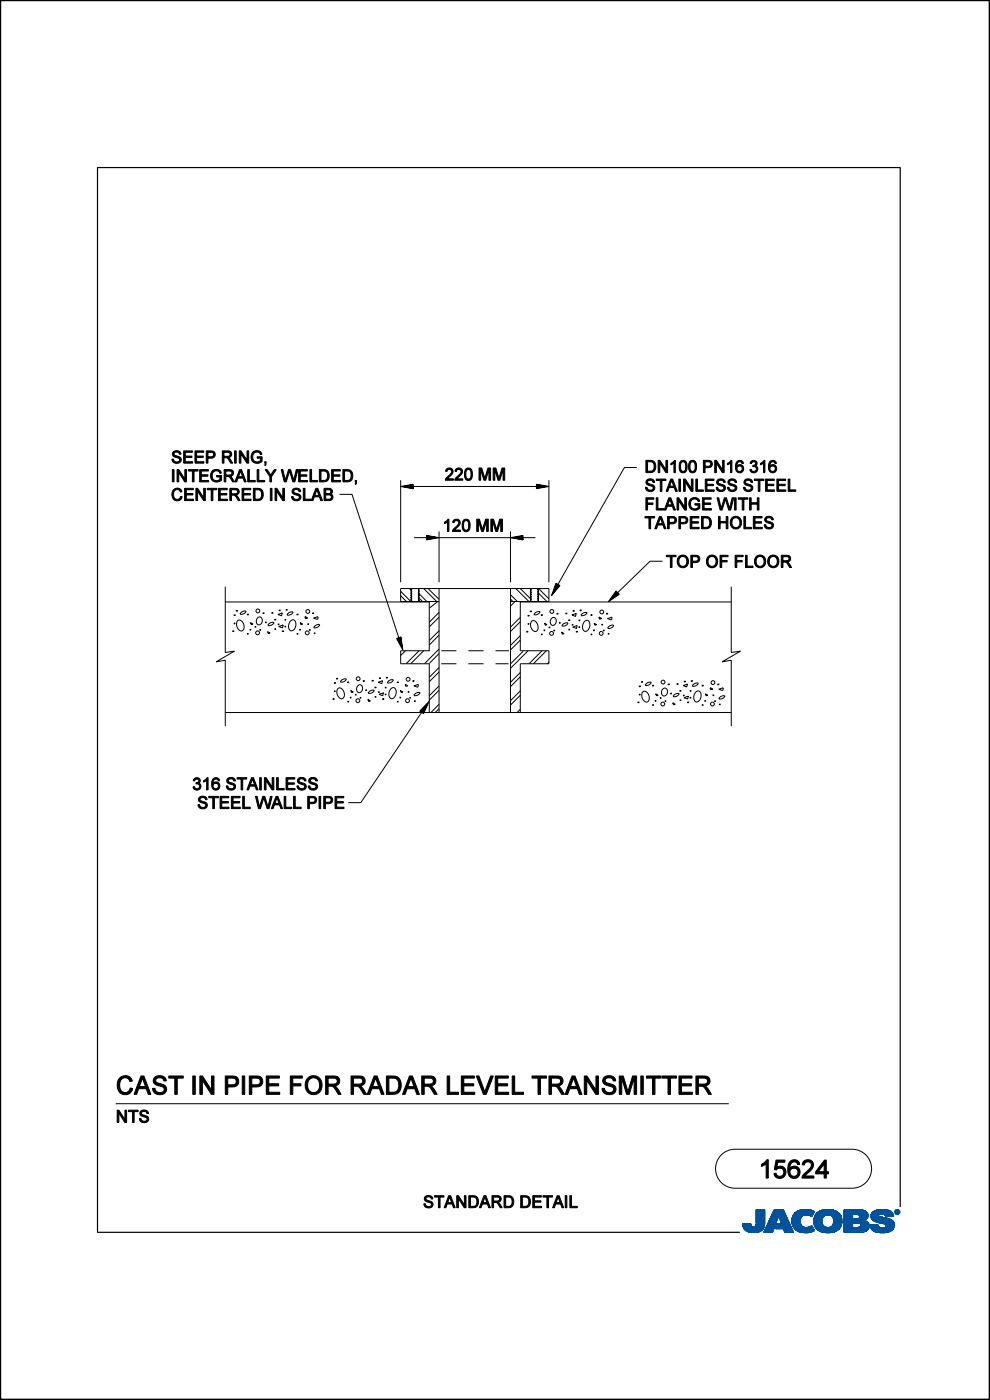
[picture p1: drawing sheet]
<svg xmlns="http://www.w3.org/2000/svg" width="210mm" height="297mm" viewBox="0 0 210 297" stroke-linecap="round" stroke-linejoin="round" font-family="sans-serif">
<path d="M191 256.1v-220.6h-170.3v225.9h136.2M.1 296.6v.3h209.7v-296.8h-209.7v296.8" fill="none" stroke="#000" stroke-width=".25"/>
<g fill="#000" stroke="#000" stroke-width=".21">
<path d="M36.8 95.8a1.01 1.01 0 0 1 1.6 .6h-.3a.54 .54 0 0 0-.7-.6 .54 .54 0 0 0-.4 .7l1 .4a.81 .81 0 0 1 .3 1.1 .81 .81 0 0 1-1.1 .3l-.6-.4-.1-.5h.3a.62 .62 0 0 0 .7 .6 .62 .62 0 0 0 .6-.7l-1-.3a.66 .66 0 0 1-.5-.5 .66 .66 0 0 1 .2-.7z" fill-rule="evenodd"/>
<path d="M39 95.7h1.8v.3h-1.5v.8h1.4v.3h-1.4v.9h1.6v.3h-1.9z" fill-rule="evenodd"/>
<path d="M41.4 95.7h1.8v.3h-1.5v.8h1.4v.3h-1.4v.9h1.6v.3h-1.9z" fill-rule="evenodd"/>
<path d="M43.8 95.7h.9a.79 .79 0 0 1 1 .7 .79 .79 0 0 1-1 .8h-.6v1.1h-.3zM44.1 96v.9h.6a.49 .49 0 0 0 .6-.3 .49 .49 0 0 0-.3-.6z" fill-rule="evenodd"/>
<path d="M47.2 95.7a2.46 2.46 0 0 1 1.7 .1l.2 .4a.7 .7 0 0 1-.6 .9l.8 1.2h-.4l-.5-1-.5-.2h-.4v1.2h-.3zM47.5 96v.8h.7a.44 .44 0 0 0 .6-.4 .44 .44 0 0 0-.5-.4z" fill-rule="evenodd"/>
<path d="M49.8 95.7h.3v2.6h-.3z" fill-rule="evenodd"/>
<path d="M50.8 95.7h.3l1.3 1.9v-1.9h.4v2.6h-.4l-1.3-2v2h-.3z" fill-rule="evenodd"/>
<path d="M53.6 96a1.16 1.16 0 0 1 2 .4l-.4 .1a.9 .9 0 0 0-1.2-.5 .9 .9 0 0 0-.4 1.3 .95 .95 0 0 0 1.6 .4v-.5h-.7v-.3h1.1v1a1.39 1.39 0 0 1-2 .1 1.39 1.39 0 0 1 0-2z" fill-rule="evenodd"/>
<path d="M56.1 98h.3l-.2 .8-.1-.1 .2-.4h-.2z" fill-rule="evenodd"/>
<path d="M144.4 97.8a.93 .93 0 0 1 1.1 .1 .93 .93 0 0 1 .3 1.1 .93 .93 0 0 1-.3 1.1 .93 .93 0 0 1-1.1 .1 2 2 0 0 1 0-2.4zM144.5 98.1a1.84 1.84 0 0 0 .2 1.9 .68 .68 0 0 0 .7-.3 .68 .68 0 0 0 .1-.7 .69 .69 0 0 0-.1-.7 .69 .69 0 0 0-.7-.3z" fill-rule="evenodd"/>
<path d="M146.4 97.8a.94 .94 0 0 1 1.1 .1 .94 .94 0 0 1 .3 1.1 .93 .93 0 0 1-.3 1.1 .93 .93 0 0 1-1.1 .1 2 2 0 0 1 0-2.4zM146.5 98.1a1.84 1.84 0 0 0 .2 1.9 .68 .68 0 0 0 .7-.3 .68 .68 0 0 0 .1-.7 .69 .69 0 0 0-.1-.7 .69 .69 0 0 0-.7-.3z" fill-rule="evenodd"/>
<path d="M156.3 98a.8 .8 0 0 1 .8-.3 .8 .8 0 0 1 .6 .6l-.3 .1a.55 .55 0 0 0-.6-.4 .55 .55 0 0 0-.5 .6v.3a.85 .85 0 0 1 1.3 .1 .85 .85 0 0 1-.4 1.3 .85 .85 0 0 1-1.1-.7l-.1-.9zM156.3 99.4a.6 .6 0 0 0 1.2 0 .6 .6 0 0 0-1.2 0z" fill-rule="evenodd"/>
<path d="M159.4 97.8a.67 .67 0 0 1 1 0 .67 .67 0 0 1-.2 1 .81 .81 0 0 1 .1 1.4 .81 .81 0 0 1-1.2-.6h.3a.54 .54 0 0 0 .6 .4 .54 .54 0 0 0 .4-.7 .54 .54 0 0 0-.7-.3v-.3a.43 .43 0 0 0 .6-.2 .43 .43 0 0 0-.3-.6 .43 .43 0 0 0-.5 .3l-.1 .2-.3-.1z" fill-rule="evenodd"/>
<path d="M163.3 98a.81 .81 0 0 1 .8-.3 .81 .81 0 0 1 .6 .6l-.3 .1a.55 .55 0 0 0-.6-.4 .55 .55 0 0 0-.5 .6v.3a.85 .85 0 0 1 1.3 .1 .85 .85 0 0 1-.4 1.3 .85 .85 0 0 1-1.1-.7l-.1-.9zM163.3 99.4a.6 .6 0 0 0 1.2 0 .6 .6 0 0 0-1.2 0z" fill-rule="evenodd"/>
<path d="M36.6 99.6h.3v2.6h-.3z" fill-rule="evenodd"/>
<path d="M37.6 99.6h.3l1.3 2v-2h.4v2.6h-.4l-1.3-2v2h-.3z" fill-rule="evenodd"/>
<path d="M36.8 103.9a1.05 1.05 0 0 1 1.8 .4l-.3 .1a.76 .76 0 0 0-1-.5 .76 .76 0 0 0-.5 1 .78 .78 0 0 0 .5 1 .78 .78 0 0 0 1-.6l.4 .1a1.13 1.13 0 0 1-1.4 .8 1.13 1.13 0 0 1-.8-1.3z" fill-rule="evenodd"/>
<path d="M39.2 103.6h1.8v.3h-1.5v.8h1.4v.3h-1.4v.9h1.6v.3h-1.9z" fill-rule="evenodd"/>
<path d="M40 99.6h2v.3h-.8v2.3h-.4v-2.3h-.8z" fill-rule="evenodd"/>
<path d="M41.6 103.6h.3l1.3 2v-2h.4v2.6h-.4l-1.3-2v2h-.3z" fill-rule="evenodd"/>
<path d="M42.4 99.6h1.8v.3h-1.5v.8h1.4v.3h-1.4v.9h1.6v.3h-1.9z" fill-rule="evenodd"/>
<path d="M44 103.6h2v.3h-.8v2.3h-.4v-2.3h-.8z" fill-rule="evenodd"/>
<path d="M45 99.9a1.16 1.16 0 0 1 2 .4l-.4 .1a.9 .9 0 0 0-1.2-.4 .9 .9 0 0 0-.4 1.2 .95 .95 0 0 0 1.7 .5v-.5h-.7v-.3h1v1a1.39 1.39 0 0 1-2 0 1.39 1.39 0 0 1 0-2z" fill-rule="evenodd"/>
<path d="M46.4 103.6h1.8v.3h-1.5v.8h1.4v.3h-1.4v.9h1.5v.3h-1.8z" fill-rule="evenodd"/>
<path d="M47.6 99.6a2.46 2.46 0 0 1 1.7 .2l.2 .3a.7 .7 0 0 1-.6 .9l.8 1.2h-.4l-.5-.9-.5-.2h-.4v1.1h-.3zM47.9 99.9v.9h.7a.44 .44 0 0 0 .6-.4 .44 .44 0 0 0-.5-.5z" fill-rule="evenodd"/>
<path d="M48.8 103.6a2.46 2.46 0 0 1 1.7 .2l.2 .3a.7 .7 0 0 1-.6 .9l.8 1.2h-.4l-.5-.9-.5-.3h-.4v1.2h-.3zM49.1 103.9v.8h.7a.44 .44 0 0 0 .6-.3 .44 .44 0 0 0-.5-.5z" fill-rule="evenodd"/>
<path d="M50.8 99.6h.4l1 2.6h-.4l-.2-.8h-1.1l-.3 .8h-.4zM51 99.9l-.4 1.2h.9z" fill-rule="evenodd"/>
<path d="M51.3 103.6h1.9v.3h-1.5v.8h1.4v.3h-1.4v.9h1.5v.3h-1.9z" fill-rule="evenodd"/>
<path d="M52.5 99.6h.4v2.3h1.2v.3h-1.6z" fill-rule="evenodd"/>
<path d="M53.7 103.6a1.74 1.74 0 0 1 1.9 .4 1.33 1.33 0 0 1 .2 1.4 1.33 1.33 0 0 1-1.1 .8h-1zM54.1 103.9v2a1.06 1.06 0 0 0 1.4-1 1.06 1.06 0 0 0-1.4-1z" fill-rule="evenodd"/>
<path d="M54.5 99.6h.4v2.3h1.2v.3h-1.6z" fill-rule="evenodd"/>
<path d="M56.2 99.6h.5l.7 1.2 .8-1.2h.4l-1 1.5v1.1h-.4v-1.1z" fill-rule="evenodd"/>
<path d="M57.3 103.6h.4v2.6h-.4z" fill-rule="evenodd"/>
<path d="M58.3 103.6h.4l1.3 2v-2h.3v2.6h-.3l-1.3-2v2h-.4z" fill-rule="evenodd"/>
<path d="M59.6 99.6h.4l.5 2.3 .7-2.3h.4l.7 2.3 .5-2.3h.4l-.7 2.6h-.4l-.7-2.3-.7 2.3h-.4z" fill-rule="evenodd"/>
<path d="M62.2 103.7a1.01 1.01 0 0 1 1.6 .6h-.4a.54 .54 0 0 0-.6-.5 .54 .54 0 0 0-.4 .7l1 .3a.81 .81 0 0 1 .3 1.1 .81 .81 0 0 1-1.1 .3l-.6-.4-.2-.5h.4a.62 .62 0 0 0 .6 .7 .62 .62 0 0 0 .6-.7l-.9-.4a.66 .66 0 0 1-.5-.5 .66 .66 0 0 1 .2-.7z" fill-rule="evenodd"/>
<path d="M63.3 99.6h1.9v.3h-1.5v.8h1.4v.3h-1.4v.9h1.5v.3h-1.9z" fill-rule="evenodd"/>
<path d="M64.3 103.6h.4v2.3h1.2v.3h-1.6z" fill-rule="evenodd"/>
<path d="M65.7 99.6h.4v2.3h1.2v.3h-1.6z" fill-rule="evenodd"/>
<path d="M67 103.6h.4l1 2.6h-.4l-.2-.8h-1.1l-.3 .8h-.4zM67.2 103.9l-.4 1.2h.8z" fill-rule="evenodd"/>
<path d="M67.7 99.6a1.74 1.74 0 0 1 1.9 .4 1.33 1.33 0 0 1 .2 1.4 1.33 1.33 0 0 1-1.1 .8h-1zM68.1 99.9v2a1.06 1.06 0 0 0 1.4-1 1.06 1.06 0 0 0-1.4-1z" fill-rule="evenodd"/>
<path d="M68.7 103.6h1a.65 .65 0 0 1 .8 .4 .65 .65 0 0 1-.3 .8 .74 .74 0 0 1 .4 .9 .74 .74 0 0 1-.9 .5h-1zM69.1 103.9v.8h.8a.42 .42 0 0 0 .2-.6 .42 .42 0 0 0-.5-.2zM69.1 105v.9h.6a.47 .47 0 0 0 .6-.5 .47 .47 0 0 0-.6-.4z" fill-rule="evenodd"/>
<path d="M70.3 99.6h1.9v.3h-1.5v.8h1.4v.3h-1.4v.9h1.5v.3h-1.9z" fill-rule="evenodd"/>
<path d="M72.7 99.6a1.74 1.74 0 0 1 1.9 .4 1.33 1.33 0 0 1 .2 1.4 1.33 1.33 0 0 1-1.1 .8h-1zM73.1 99.9v2a1.06 1.06 0 0 0 1.4-1 1.06 1.06 0 0 0-1.4-1z" fill-rule="evenodd"/>
<path d="M75.3 101.9h.3l-.2 .9-.1-.2 .2-.4h-.2z" fill-rule="evenodd"/>
<path d="M94.3 110.8l.7-.7h.2v2.6h-.3v-2l-.6 .4z" fill-rule="evenodd"/>
<path d="M94.8 99.5a.84 .84 0 0 1 1.2 .1 .84 .84 0 0 1-.3 1.2l-.8 .8h1.3v.3h-1.7l.2-.6 1-.9a.5 .5 0 0 0-.2-.8 .5 .5 0 0 0-.7 .4h-.3z" fill-rule="evenodd"/>
<path d="M96.3 110.3a.84 .84 0 0 1 1.2 .2 .84 .84 0 0 1-.3 1.2l-.8 .7h1.3v.3h-1.7l.2-.5 1-.9a.5 .5 0 0 0-.2-.8 .5 .5 0 0 0-.7 .4l-.3-.1z" fill-rule="evenodd"/>
<path d="M98.4 110.3a.93 .93 0 0 1 1.1 .1 .93 .93 0 0 1 .2 1.1 .93 .93 0 0 1-.2 1 .93 .93 0 0 1-1.1 .2 2 2 0 0 1 0-2.4zM98.5 110.6a1.84 1.84 0 0 0 .2 1.8 .68 .68 0 0 0 .7-.2 .68 .68 0 0 0 0-.7 .68 .68 0 0 0 0-.8 .68 .68 0 0 0-.7-.2z" fill-rule="evenodd"/>
<path d="M96.8 99.5a.84 .84 0 0 1 1.2 .1 .84 .84 0 0 1-.3 1.2l-.8 .8h1.3v.3h-1.7l.2-.6 1-.9a.5 .5 0 0 0-.2-.8 .5 .5 0 0 0-.7 .4h-.3z" fill-rule="evenodd"/>
<path d="M98.9 99.4a.93 .93 0 0 1 1.1 .1 .93 .93 0 0 1 .2 1.1 .93 .93 0 0 1-.2 1.1 .93 .93 0 0 1-1.1 .1 2 2 0 0 1 0-2.4zM99 99.8a1.84 1.84 0 0 0 .1 1.8 .68 .68 0 0 0 .7-.3 .68 .68 0 0 0 .1-.7 .69 .69 0 0 0-.1-.7 .69 .69 0 0 0-.7-.3z" fill-rule="evenodd"/>
<path d="M101.1 110.1h.6l.6 2.2 .7-2.2h.6v2.6h-.4v-2.3l-.7 2.3h-.3l-.7-2.3v2.3h-.4z" fill-rule="evenodd"/>
<path d="M101.6 99.3h.6l.6 2.2 .7-2.2h.6v2.6h-.4v-2.3l-.7 2.3h-.4l-.6-2.3v2.3h-.4z" fill-rule="evenodd"/>
<path d="M104.1 110.1h.6l.6 2.2 .7-2.2h.6v2.6h-.4v-2.3l-.7 2.3h-.3l-.7-2.3v2.3h-.4z" fill-rule="evenodd"/>
<path d="M104.6 99.3h.6l.6 2.2 .7-2.2h.6v2.6h-.4v-2.3l-.7 2.3h-.4l-.6-2.3v2.3h-.4z" fill-rule="evenodd"/>
<path d="M137.3 101.8a1.01 1.01 0 0 1 1.6 .5h-.4a.54 .54 0 0 0-.6-.5 .54 .54 0 0 0-.4 .7l1 .4a.81 .81 0 0 1 .3 1.1 .81 .81 0 0 1-1.1 .3l-.7-.4-.1-.5h.4a.62 .62 0 0 0 .6 .6 .62 .62 0 0 0 .6-.7l-.9-.3a.66 .66 0 0 1-.6-.5 .66 .66 0 0 1 .3-.7z" fill-rule="evenodd"/>
<path d="M137 97.7a1.74 1.74 0 0 1 1.9 .4 1.33 1.33 0 0 1 .2 1.4 1.33 1.33 0 0 1-1.2 .8h-.9zM137.4 98v2a1.06 1.06 0 0 0 1.4-1 1.06 1.06 0 0 0-1.4-1z" fill-rule="evenodd"/>
<path d="M137 105.6h1.7v.3h-1.3v.8h1.1v.3h-1.1v1.2h-.4z" fill-rule="evenodd"/>
<path d="M136.8 109.6h2.1v.3h-.9v2.3h-.3v-2.3h-.9z" fill-rule="evenodd"/>
<path d="M139.9 109.6h.4l1 2.6h-.4l-.3-.8h-1.1l-.2 .8h-.4zM140.1 109.9l-.4 1.2h.8z" fill-rule="evenodd"/>
<path d="M139.2 105.6h.4v2.3h1.2v.3h-1.6z" fill-rule="evenodd"/>
<path d="M139.6 97.7h.4l1.3 1.9v-1.9h.3v2.6h-.4l-1.2-2v2h-.4z" fill-rule="evenodd"/>
<path d="M139.2 101.6h2.1v.3h-.9v2.3h-.3v-2.3h-.9z" fill-rule="evenodd"/>
<path d="M141.9 105.6h.4l1 2.6h-.4l-.3-.8h-1.1l-.2 .8h-.4zM142.1 105.9l-.4 1.2h.8z" fill-rule="evenodd"/>
<path d="M142.3 101.6h.4l1 2.6h-.4l-.3-.8h-1.1l-.2 .8h-.4zM142.5 101.9l-.4 1.2h.8z" fill-rule="evenodd"/>
<path d="M141.6 109.6h.9a.79 .79 0 0 1 1 .7 .79 .79 0 0 1-.9 .8h-.6v1.1h-.4zM142 109.9v.9h.6a.49 .49 0 0 0 .5-.3 .49 .49 0 0 0-.2-.6z" fill-rule="evenodd"/>
<path d="M142.3 98.3l.8-.6h.2v2.6h-.3v-2.1l-.7 .4z" fill-rule="evenodd"/>
<path d="M143.6 105.6h.4l1.3 2v-2h.3v2.6h-.4l-1.2-2v2h-.4z" fill-rule="evenodd"/>
<path d="M144 118.1a1.28 1.28 0 0 1 1.7 0 1.28 1.28 0 0 1 .2 1.7 1.25 1.25 0 0 1-1.7 .5 1.25 1.25 0 0 1-.5-1.7zM144.2 118.3a1.01 1.01 0 0 0-.2 1.3 1.01 1.01 0 0 0 1.3 .4 1 1 0 0 0 .3-1.4 1 1 0 0 0-1.4-.3z" fill-rule="evenodd"/>
<path d="M144 101.6h.4v2.6h-.4z" fill-rule="evenodd"/>
<path d="M144 109.6h.9a.79 .79 0 0 1 1 .7 .79 .79 0 0 1-.9 .8h-.6v1.1h-.4zM144.4 109.9v.9h.6a.49 .49 0 0 0 .5-.3 .49 .49 0 0 0-.2-.6z" fill-rule="evenodd"/>
<path d="M145 101.6h.4l1.3 2v-2h.3v2.6h-.4l-1.2-2v2h-.4z" fill-rule="evenodd"/>
<path d="M146.4 109.6h1.9v.3h-1.5v.8h1.4v.3h-1.4v.9h1.5v.3h-1.9z" fill-rule="evenodd"/>
<path d="M146.4 105.9a1.16 1.16 0 0 1 2 .4l-.3 .1a.9 .9 0 0 0-1.2-.4 .9 .9 0 0 0-.4 1.2 .95 .95 0 0 0 1.6 .5v-.5h-.7v-.3h1.1v.9a1.39 1.39 0 0 1-2 .1 1.39 1.39 0 0 1-.1-2z" fill-rule="evenodd"/>
<path d="M147.6 101.6h.4v2.3h1.2v.3h-1.6z" fill-rule="evenodd"/>
<path d="M148.8 109.6a1.74 1.74 0 0 1 1.9 .4 1.33 1.33 0 0 1 .2 1.4 1.33 1.33 0 0 1-1.2 .8h-.9zM149.2 109.9v2a1.06 1.06 0 0 0 1.4-1 1.06 1.06 0 0 0-1.4-1z" fill-rule="evenodd"/>
<path d="M149 105.6h1.9v.3h-1.5v.8h1.4v.3h-1.4v.9h1.5v.3h-1.9z" fill-rule="evenodd"/>
<path d="M149.2 97.7h.9a.79 .79 0 0 1 1 .7 .79 .79 0 0 1-.9 .8h-.6v1.1h-.4zM149.6 98v.9h.6a.49 .49 0 0 0 .5-.3 .49 .49 0 0 0-.2-.6z" fill-rule="evenodd"/>
<path d="M149.6 101.6h1.9v.3h-1.5v.8h1.4v.3h-1.4v.9h1.5v.3h-1.9z" fill-rule="evenodd"/>
<path d="M150.2 118.1a1.28 1.28 0 0 1 1.7 0 1.28 1.28 0 0 1 .2 1.7 1.25 1.25 0 0 1-1.7 .5 1.25 1.25 0 0 1-.5-1.7zM150.4 118.3a1.01 1.01 0 0 0-.2 1.3 1.01 1.01 0 0 0 1.3 .4 1 1 0 0 0 .3-1.4 1 1 0 0 0-1.4-.3z" fill-rule="evenodd"/>
<path d="M151.6 97.7h.4l1.3 1.9v-1.9h.3v2.6h-.4l-1.2-2v2h-.4z" fill-rule="evenodd"/>
<path d="M152.2 101.8a1.01 1.01 0 0 1 1.7 .5h-.4a.54 .54 0 0 0-.6-.5 .54 .54 0 0 0-.5 .7l1.1 .4a.81 .81 0 0 1 .3 1.1 .81 .81 0 0 1-1.1 .3l-.7-.4-.1-.5h.4a.62 .62 0 0 0 .6 .6 .62 .62 0 0 0 .6-.7l-.9-.3a.66 .66 0 0 1-.6-.5 .66 .66 0 0 1 .2-.7z" fill-rule="evenodd"/>
<path d="M152.4 109.6h.4v1h1.2v-1h.4v2.6h-.4v-1.3h-1.2v1.3h-.4z" fill-rule="evenodd"/>
<path d="M152.1 105.6h.4l.5 2.2 .7-2.2h.4l.7 2.2 .5-2.2h.3l-.6 2.6h-.4l-.7-2.3-.7 2.3h-.5z" fill-rule="evenodd"/>
<path d="M154.6 101.8a1.01 1.01 0 0 1 1.6 .5h-.3a.54 .54 0 0 0-.6-.5 .54 .54 0 0 0-.5 .7l1.1 .4a.81 .81 0 0 1 .3 1.1 .81 .81 0 0 1-1.1 .3l-.7-.4-.1-.5h.4a.62 .62 0 0 0 .6 .6 .62 .62 0 0 0 .6-.7l-.9-.3a.66 .66 0 0 1-.6-.5 .66 .66 0 0 1 .2-.7z" fill-rule="evenodd"/>
<path d="M155.2 109.9a1.28 1.28 0 0 1 1.8 0 1.28 1.28 0 0 1 .1 1.7 1.25 1.25 0 0 1-1.7 .4 1.25 1.25 0 0 1-.4-1.7zM155.5 110.1a1.01 1.01 0 0 0-.2 1.3 1.01 1.01 0 0 0 1.3 .4 1 1 0 0 0 .3-1.4 1 1 0 0 0-1.4-.3z" fill-rule="evenodd"/>
<path d="M154.3 98.3l.8-.6h.2v2.6h-.3v-2.1l-.7 .4z" fill-rule="evenodd"/>
<path d="M155.8 105.6h.3v2.6h-.3z" fill-rule="evenodd"/>
<path d="M156.6 105.6h2v.3h-.8v2.3h-.4v-2.3h-.8z" fill-rule="evenodd"/>
<path d="M158 101.8a1.01 1.01 0 0 1 1.6 .5h-.3a.54 .54 0 0 0-.6-.5 .54 .54 0 0 0-.5 .7l1.1 .4a.81 .81 0 0 1 .3 1.1 .81 .81 0 0 1-1.1 .3l-.7-.4-.1-.5h.3a.62 .62 0 0 0 .7 .6 .62 .62 0 0 0 .6-.7l-.9-.3a.66 .66 0 0 1-.6-.5 .66 .66 0 0 1 .2-.7z" fill-rule="evenodd"/>
<path d="M157.8 109.6h.3v2.3h1.3v.3h-1.6z" fill-rule="evenodd"/>
<path d="M159 105.6h.3v1.1h1.3v-1.1h.4v2.6h-.4v-1.2h-1.3v1.2h-.3z" fill-rule="evenodd"/>
<path d="M159.8 109.6h1.8v.3h-1.5v.8h1.4v.3h-1.4v.9h1.6v.3h-1.9z" fill-rule="evenodd"/>
<path d="M160.4 118.1a1.28 1.28 0 0 1 1.7 0 1.28 1.28 0 0 1 .2 1.7 1.25 1.25 0 0 1-1.7 .5 1.25 1.25 0 0 1-.5-1.7zM160.6 118.3a1.01 1.01 0 0 0-.2 1.3 1.01 1.01 0 0 0 1.3 .4 1 1 0 0 0 .3-1.4 1 1 0 0 0-1.4-.3z" fill-rule="evenodd"/>
<path d="M160 101.6h2v.3h-.8v2.3h-.4v-2.3h-.8z" fill-rule="evenodd"/>
<path d="M162.4 109.7a1.01 1.01 0 0 1 1.6 .6h-.3a.54 .54 0 0 0-.6-.5 .54 .54 0 0 0-.5 .7l1.1 .3a.81 .81 0 0 1 .3 1.1 .81 .81 0 0 1-1.1 .3l-.7-.4-.1-.5h.3a.62 .62 0 0 0 .7 .7 .62 .62 0 0 0 .6-.7l-.9-.4a.66 .66 0 0 1-.6-.5 .66 .66 0 0 1 .2-.7z" fill-rule="evenodd"/>
<path d="M161.3 98.3l.8-.6h.2v2.6h-.3v-2.1l-.7 .4z" fill-rule="evenodd"/>
<path d="M162.4 101.6h1.8v.3h-1.5v.8h1.4v.3h-1.4v.9h1.6v.3h-1.9z" fill-rule="evenodd"/>
<path d="M163.2 118.1a1.28 1.28 0 0 1 1.7 0 1.28 1.28 0 0 1 .2 1.7 1.25 1.25 0 0 1-1.7 .5 1.25 1.25 0 0 1-.5-1.7zM163.4 118.3a1.01 1.01 0 0 0-.2 1.3 1.01 1.01 0 0 0 1.3 .4 1 1 0 0 0 .3-1.4 1 1 0 0 0-1.4-.3z" fill-rule="evenodd"/>
<path d="M164.8 101.6h1.8v.3h-1.5v.8h1.4v.3h-1.4v.9h1.6v.3h-1.9z" fill-rule="evenodd"/>
<path d="M167.2 101.6h.3v2.3h1.3v.3h-1.6z" fill-rule="evenodd"/>
<path d="M141.3 117.8h2.1v.3h-.9v2.3h-.3v-2.3h-.9z" fill-rule="evenodd"/>
<path d="M146.5 117.8h1a.79 .79 0 0 1 .9 .7 .79 .79 0 0 1-.9 .8h-.6v1.1h-.4zM146.9 118.1v.9h.6a.49 .49 0 0 0 .6-.3 .49 .49 0 0 0-.3-.6z" fill-rule="evenodd"/>
<path d="M152.7 117.8h1.7v.3h-1.3v.8h1.1v.3h-1.1v1.2h-.4z" fill-rule="evenodd"/>
<path d="M155.9 117.8h1.7v.3h-1.3v.8h1.1v.3h-1.1v1.2h-.4z" fill-rule="evenodd"/>
<path d="M158.1 117.8h.4v2.3h1.2v.3h-1.6z" fill-rule="evenodd"/>
<path d="M165.7 117.8a2.47 2.47 0 0 1 1.8 .2l.2 .3a.7 .7 0 0 1-.7 .9l.9 1.2h-.4l-.5-.9-.5-.3h-.4v1.2h-.4zM166.1 118.1v.8h.7a.44 .44 0 0 0 .6-.3 .44 .44 0 0 0-.5-.5z" fill-rule="evenodd"/>
<path d="M41.2 165.1a.67 .67 0 0 1 1.1 0 .67 .67 0 0 1-.2 1 .81 .81 0 0 1 .1 1.4 .81 .81 0 0 1-1.3-.6h.3a.54 .54 0 0 0 .7 .4 .54 .54 0 0 0 .4-.6 .54 .54 0 0 0-.7-.4v-.3a.43 .43 0 0 0 .6-.2 .43 .43 0 0 0-.3-.6 .43 .43 0 0 0-.6 .3v.2l-.3-.1z" fill-rule="evenodd"/>
<path d="M42.3 169.1a1.01 1.01 0 0 1 1.6 .5h-.3a.54 .54 0 0 0-.6-.5 .54 .54 0 0 0-.5 .7l1.1 .4a.81 .81 0 0 1 .3 1.1 .81 .81 0 0 1-1.2 .3l-.6-.4-.1-.5h.3a.62 .62 0 0 0 .7 .6 .62 .62 0 0 0 .6-.7l-.9-.3a.66 .66 0 0 1-.6-.5 .66 .66 0 0 1 .2-.7z" fill-rule="evenodd"/>
<path d="M43.2 165.6l.7-.6h.2v2.6h-.3v-2.1l-.6 .4z" fill-rule="evenodd"/>
<path d="M44.3 168.9h2v.3h-.8v2.3h-.4v-2.3h-.8z" fill-rule="evenodd"/>
<path d="M45.2 165.3a.8 .8 0 0 1 .8-.3 .8 .8 0 0 1 .6 .6l-.3 .1a.55 .55 0 0 0-.6-.4 .55 .55 0 0 0-.5 .6v.3a.85 .85 0 0 1 1.3 .1 .85 .85 0 0 1-.4 1.3 .85 .85 0 0 1-1.1-.7l-.1-.9zM45.2 166.7a.6 .6 0 0 0 1.2 0 .6 .6 0 0 0-1.2 0z" fill-rule="evenodd"/>
<path d="M46.7 168.9h1.8v.3h-1.5v.8h1.4v.3h-1.4v.9h1.6v.3h-1.9z" fill-rule="evenodd"/>
<path d="M48.3 165.1a1.01 1.01 0 0 1 1.6 .6h-.3a.54 .54 0 0 0-.6-.5 .54 .54 0 0 0-.5 .7l1.1 .3a.81 .81 0 0 1 .3 1.1 .81 .81 0 0 1-1.2 .3l-.6-.4-.1-.5h.3a.62 .62 0 0 0 .7 .7 .62 .62 0 0 0 .6-.7l-.9-.4a.66 .66 0 0 1-.6-.5 .66 .66 0 0 1 .2-.7z" fill-rule="evenodd"/>
<path d="M49.1 168.9h1.8v.3h-1.5v.8h1.4v.3h-1.4v.9h1.6v.3h-1.9z" fill-rule="evenodd"/>
<path d="M50.3 165h2v.3h-.8v2.3h-.4v-2.3h-.8z" fill-rule="evenodd"/>
<path d="M51.5 168.9h.3v2.3h1.3v.3h-1.6z" fill-rule="evenodd"/>
<path d="M53.4 165h.4l1 2.6h-.4l-.3-.8h-1.1l-.3 .8h-.3zM53.6 165.3l-.5 1.2h.9z" fill-rule="evenodd"/>
<path d="M54.2 168.9h.3l.6 2.3 .6-2.3h.5l.7 2.3 .5-2.3h.3l-.6 2.6h-.4l-.7-2.2-.7 2.2h-.5z" fill-rule="evenodd"/>
<path d="M55.1 165h.3v2.6h-.3z" fill-rule="evenodd"/>
<path d="M56.1 165h.4l1.2 2v-2h.4v2.6h-.4l-1.3-2v2h-.3z" fill-rule="evenodd"/>
<path d="M58.5 168.9h.5l.9 2.6h-.3l-.3-.8h-1.1l-.3 .8h-.3zM58.7 169.2l-.4 1.2h.9z" fill-rule="evenodd"/>
<path d="M58.7 165h.3v2.3h1.3v.3h-1.6z" fill-rule="evenodd"/>
<path d="M60.3 168.9h.3v2.3h1.3v.3h-1.6z" fill-rule="evenodd"/>
<path d="M60.7 165h1.8v.3h-1.5v.8h1.4v.3h-1.4v.9h1.6v.3h-1.9z" fill-rule="evenodd"/>
<path d="M62.3 168.9h.3v2.3h1.3v.3h-1.6z" fill-rule="evenodd"/>
<path d="M63.3 165.1a1.01 1.01 0 0 1 1.6 .6h-.3a.54 .54 0 0 0-.6-.5 .54 .54 0 0 0-.5 .7l1.1 .3a.81 .81 0 0 1 .3 1.1 .81 .81 0 0 1-1.2 .3l-.6-.4-.1-.5h.3a.62 .62 0 0 0 .7 .7 .62 .62 0 0 0 .6-.7l-1-.4a.66 .66 0 0 1-.5-.5 .66 .66 0 0 1 .2-.7z" fill-rule="evenodd"/>
<path d="M65.3 168.9h.9a.79 .79 0 0 1 1 .8 .79 .79 0 0 1-.9 .8h-.7v1h-.3zM65.6 169.2v1h.7a.49 .49 0 0 0 .5-.3 .49 .49 0 0 0-.3-.6z" fill-rule="evenodd"/>
<path d="M65.7 165.1a1.01 1.01 0 0 1 1.6 .6h-.3a.54 .54 0 0 0-.7-.5 .54 .54 0 0 0-.4 .7l1 .3a.81 .81 0 0 1 .3 1.1 .81 .81 0 0 1-1.1 .3l-.6-.4-.1-.5h.3a.62 .62 0 0 0 .7 .7 .62 .62 0 0 0 .6-.7l-1-.4a.66 .66 0 0 1-.5-.5 .66 .66 0 0 1 .2-.7z" fill-rule="evenodd"/>
<path d="M67.7 168.9h.3v2.6h-.3z" fill-rule="evenodd"/>
<path d="M68.7 168.9h.9a.79 .79 0 0 1 1 .8 .79 .79 0 0 1-.9 .8h-.7v1h-.3zM69 169.2v1h.6a.49 .49 0 0 0 .6-.3 .49 .49 0 0 0-.3-.6z" fill-rule="evenodd"/>
<path d="M71.1 168.9h1.8v.3h-1.5v.8h1.4v.3h-1.4v.9h1.6v.3h-1.9z" fill-rule="evenodd"/>
<path d="M24.9 235.5h.3l1.3 2v-2h.4v2.6h-.4l-1.3-2v2h-.3z" fill-rule="evenodd"/>
<path d="M25.3 228.7a1.58 1.58 0 0 1 2.8 .6l-.5 .2a1.15 1.15 0 0 0-1.5-.8 1.15 1.15 0 0 0-.7 1.5 1.18 1.18 0 0 0 .6 1.4 1.18 1.18 0 0 0 1.5-.4l.1-.4 .6 .1a1.69 1.69 0 0 1-2.1 1.3 1.69 1.69 0 0 1-1.2-2v-.6z" fill-rule="evenodd"/>
<path d="M27.3 235.5h2v.3h-.8v2.3h-.4v-2.3h-.8z" fill-rule="evenodd"/>
<path d="M29.9 228.3h.6l1.5 3.9h-.5l-.5-1.2h-1.6l-.4 1.2h-.6zM30.2 228.7l-.6 1.8h1.3z" fill-rule="evenodd"/>
<path d="M29.9 235.7a1.01 1.01 0 0 1 1.6 .5h-.3a.54 .54 0 0 0-.7-.5 .54 .54 0 0 0-.4 .7l1 .4a.81 .81 0 0 1 .3 1.1 .81 .81 0 0 1-1.1 .2l-.6-.4-.1-.4h.3a.62 .62 0 0 0 .7 .6 .62 .62 0 0 0 .5-.7l-.9-.4a.66 .66 0 0 1-.5-.4 .66 .66 0 0 1 .2-.7z" fill-rule="evenodd"/>
<path d="M32.9 228.5a1.51 1.51 0 0 1 2.4 .8h-.5a.9 .9 0 0 0-.9-.7 .9 .9 0 0 0-.9 .6l.2 .4 .2 .1 1.3 .4a1.14 1.14 0 0 1 .6 1.4 1.14 1.14 0 0 1-1.3 .7 1.38 1.38 0 0 1-1.6-1.3h.5a1.01 1.01 0 0 0 .9 .9 1.01 1.01 0 0 0 1-.7l-.1-.3-.3-.2a2.49 2.49 0 0 1-1.8-.8l-.1-.3a1.02 1.02 0 0 1 .4-1z" fill-rule="evenodd"/>
<path d="M35.8 228.3h3.1v.4h-1.3v3.5h-.5v-3.5h-1.3z" fill-rule="evenodd"/>
<path d="M40.9 228.3h.5v3.9h-.5z" fill-rule="evenodd"/>
<path d="M42.4 228.3h.6l1.9 2.9v-2.9h.5v3.9h-.6l-1.9-3v3h-.5z" fill-rule="evenodd"/>
<path d="M47.8 228.3a3.5 3.5 0 0 1 2.4 .2 1.2 1.2 0 0 1 .3 1.4 1.2 1.2 0 0 1-1.2 .7h-1v1.6h-.5zM48.3 228.7v1.4h1a.74 .74 0 0 0 .8-.5 .74 .74 0 0 0-.4-.9z" fill-rule="evenodd"/>
<path d="M51.4 228.3h.5v3.9h-.5z" fill-rule="evenodd"/>
<path d="M52.9 228.3a3.5 3.5 0 0 1 2.4 .2 1.2 1.2 0 0 1 .3 1.4 1.2 1.2 0 0 1-1.2 .7h-1v1.6h-.5zM53.4 228.7v1.4h1a.74 .74 0 0 0 .8-.5 .74 .74 0 0 0-.4-.9z" fill-rule="evenodd"/>
<path d="M56.5 228.3h2.8v.4h-2.3v1.2h2.1v.5h-2.1v1.3h2.3v.5h-2.8z" fill-rule="evenodd"/>
<path d="M61.6 228.3h2.5v.4h-2v1.2h1.7v.5h-1.7v1.8h-.5z" fill-rule="evenodd"/>
<path d="M65.2 228.7a1.86 1.86 0 0 1 2.4-.2 1.86 1.86 0 0 1 .7 2.3 1.82 1.82 0 0 1-2.3 1.4 1.82 1.82 0 0 1-1.2-2.4zM65.6 229a1.61 1.61 0 0 0-.3 1.8 1.61 1.61 0 0 0 1.5 1 1.64 1.64 0 0 0 1-1.7 1.64 1.64 0 0 0-1.3-1.5z" fill-rule="evenodd"/>
<path d="M69.1 228.3a3.7 3.7 0 0 1 2.6 .2 1.07 1.07 0 0 1 .3 1.2 1.07 1.07 0 0 1-1 .7l.7 .7 .7 1.1h-.6a2.81 2.81 0 0 0-1.4-1.7l-.8-.1v1.8h-.5zM69.6 228.7v1.3h1.1a.66 .66 0 0 0 .8-.6 .66 .66 0 0 0-.7-.7z" fill-rule="evenodd"/>
<path d="M74.5 228.3a3.7 3.7 0 0 1 2.6 .2 1.07 1.07 0 0 1 .3 1.2 1.07 1.07 0 0 1-1 .7l.7 .7 .7 1.1h-.6a2.81 2.81 0 0 0-1.4-1.7l-.8-.1v1.8h-.5zM75 228.7v1.3h1a.66 .66 0 0 0 .9-.6 .66 .66 0 0 0-.7-.7z" fill-rule="evenodd"/>
<path d="M79.4 228.3h.6l1.5 3.9h-.6l-.4-1.2h-1.6l-.5 1.2h-.5zM79.7 228.7l-.7 1.8h1.3z" fill-rule="evenodd"/>
<path d="M82 228.3h1.3a1.96 1.96 0 0 1 1.6 3l-.5 .6a3.4 3.4 0 0 1-2.4 .3zM82.5 228.7v3h.8a1.2 1.2 0 0 0 1.3-1.5 1.19 1.19 0 0 0-1.3-1.5z" fill-rule="evenodd"/>
<path d="M86.9 228.3h.6l1.5 3.9h-.6l-.4-1.2h-1.6l-.5 1.2h-.5zM87.2 228.7l-.7 1.8h1.3z" fill-rule="evenodd"/>
<path d="M89.5 228.3a3.7 3.7 0 0 1 2.6 .2 1.07 1.07 0 0 1 .3 1.2 1.07 1.07 0 0 1-1 .7l.7 .7 .6 1.1h-.6a2.81 2.81 0 0 0-1.3-1.7l-.8-.1v1.8h-.5zM90 228.7v1.3h1a.66 .66 0 0 0 .9-.6 .66 .66 0 0 0-.7-.7z" fill-rule="evenodd"/>
<path d="M94.9 228.3h.5v3.4h1.9v.5h-2.4z" fill-rule="evenodd"/>
<path d="M97.9 228.3h2.7v.4h-2.2v1.2h2.1v.5h-2.1v1.3h2.3v.5h-2.8z" fill-rule="evenodd"/>
<path d="M101 228.3h.6l1.2 3.4 1.3-3.4h.5l-1.5 3.9h-.6z" fill-rule="evenodd"/>
<path d="M105.1 228.3h2.7v.4h-2.2v1.2h2.1v.5h-2.1v1.3h2.3v.5h-2.8z" fill-rule="evenodd"/>
<path d="M108.7 228.3h.5v3.4h1.8v.5h-2.3z" fill-rule="evenodd"/>
<path d="M112.9 228.3h3v.4h-1.3v3.5h-.5v-3.5h-1.2z" fill-rule="evenodd"/>
<path d="M116.4 228.3a3.7 3.7 0 0 1 2.7 .2 1.07 1.07 0 0 1 .3 1.2 1.07 1.07 0 0 1-1 .7l.7 .7 .6 1.1h-.6a2.81 2.81 0 0 0-1.3-1.7l-.8-.1v1.8h-.6zM117 228.7v1.3h1a.66 .66 0 0 0 .9-.6 .66 .66 0 0 0-.8-.7z" fill-rule="evenodd"/>
<path d="M121.3 228.3h.7l1.4 3.9h-.5l-.4-1.2h-1.7l-.4 1.2h-.5zM121.7 228.7l-.7 1.8h1.3z" fill-rule="evenodd"/>
<path d="M123.9 228.3h.6l1.9 2.9v-2.9h.5v3.9h-.5l-1.9-3v3h-.6z" fill-rule="evenodd"/>
<path d="M128.2 228.5a1.51 1.51 0 0 1 2.4 .8h-.5a.9 .9 0 0 0-.8-.7 .9 .9 0 0 0-.9 .6l.1 .4 .3 .1 1.2 .4a1.14 1.14 0 0 1 .6 1.4 1.14 1.14 0 0 1-1.3 .7 1.38 1.38 0 0 1-1.6-1.3h.5a1.01 1.01 0 0 0 .9 .9 1.01 1.01 0 0 0 1.1-.7l-.1-.3-.3-.2a2.49 2.49 0 0 1-1.8-.8l-.1-.8z" fill-rule="evenodd"/>
<path d="M131.4 228.3h.8l1 3.3 1-3.3h.8v3.9h-.5v-3.5l-1 3.5h-.6l-1-3.5v3.5h-.5z" fill-rule="evenodd"/>
<path d="M135.9 228.3h.6v3.9h-.6z" fill-rule="evenodd"/>
<path d="M137.1 228.3h3.1v.4h-1.3v3.5h-.5v-3.5h-1.3z" fill-rule="evenodd"/>
<path d="M140.4 228.3h3.1v.4h-1.3v3.5h-.5v-3.5h-1.3z" fill-rule="evenodd"/>
<path d="M144 228.3h2.8v.4h-2.3v1.2h2.1v.5h-2.1v1.3h2.4v.5h-2.9z" fill-rule="evenodd"/>
<path d="M147.6 228.3a3.7 3.7 0 0 1 2.7 .2 1.07 1.07 0 0 1 .2 1.2 1.07 1.07 0 0 1-.9 .7l.7 .7 .6 1.1h-.6a2.81 2.81 0 0 0-1.3-1.7l-.9-.1v1.8h-.5zM148.1 228.7v1.3h1.1a.66 .66 0 0 0 .9-.6 .66 .66 0 0 0-.8-.7z" fill-rule="evenodd"/>
<path d="M90.2 253.8a.99 .99 0 0 1 1.6 .5h-.3a.53 .53 0 0 0-.6-.5 .53 .53 0 0 0-.5 .7l1 .4a.79 .79 0 0 1 .3 1.1 .79 .79 0 0 1-1.1 .2l-.6-.4-.1-.4h.3a.61 .61 0 0 0 .7 .6 .61 .61 0 0 0 .6-.7l-.9-.3a.65 .65 0 0 1-.6-.5 .65 .65 0 0 1 .2-.7z" fill-rule="evenodd"/>
<path d="M92.2 253.7h2v.3h-.9v2.2h-.3v-2.2h-.8z" fill-rule="evenodd"/>
<path d="M95.2 253.7h.4l1 2.5h-.4l-.3-.8h-1l-.3 .8h-.4zM95.4 254l-.4 1.1h.8z" fill-rule="evenodd"/>
<path d="M96.9 253.7h.3l1.3 1.9v-1.9h.4v2.5h-.4l-1.3-1.9v1.9h-.3z" fill-rule="evenodd"/>
<path d="M99.4 253.7a1.72 1.72 0 0 1 1.9 .4 1.31 1.31 0 0 1 .2 1.3 1.31 1.31 0 0 1-1.2 .8h-.9zM99.8 254v1.9a1.04 1.04 0 0 0 1.4-1 1.04 1.04 0 0 0-1.4-.9z" fill-rule="evenodd"/>
<path d="M102.7 253.7h.4l.9 2.5h-.3l-.3-.8h-1.1l-.3 .8h-.3zM102.9 254l-.5 1.1h.9z" fill-rule="evenodd"/>
<path d="M104.4 253.7a2.43 2.43 0 0 1 1.7 .1l.2 .3a.69 .69 0 0 1-.7 .9l.9 1.2h-.4l-.5-.9-.5-.2h-.4v1.1h-.3zM104.7 254v.8h.7a.43 .43 0 0 0 .6-.4 .43 .43 0 0 0-.5-.4z" fill-rule="evenodd"/>
<path d="M106.9 253.7a1.72 1.72 0 0 1 1.9 .4 1.31 1.31 0 0 1 .2 1.3 1.31 1.31 0 0 1-1.2 .8h-.9zM107.3 254v1.9a1.04 1.04 0 0 0 1.3-1 1.04 1.04 0 0 0-1.3-.9z" fill-rule="evenodd"/>
<path d="M110.5 253.7a1.72 1.72 0 0 1 1.8 .4 1.31 1.31 0 0 1 .2 1.3 1.31 1.31 0 0 1-1.1 .8h-.9zM110.8 254v1.9a1.04 1.04 0 0 0 1.4-1 1.04 1.04 0 0 0-1.4-.9z" fill-rule="evenodd"/>
<path d="M113 253.7h1.8v.3h-1.4v.7h1.3v.3h-1.3v.9h1.5v.3h-1.9z" fill-rule="evenodd"/>
<path d="M115.2 253.7h2v.3h-.8v2.2h-.4v-2.2h-.8z" fill-rule="evenodd"/>
<path d="M118.2 253.7h.4l1 2.5h-.4l-.3-.8h-1l-.3 .8h-.4zM118.4 254l-.4 1.1h.8z" fill-rule="evenodd"/>
<path d="M119.9 253.7h.3v2.5h-.3z" fill-rule="evenodd"/>
<path d="M120.9 253.7h.3v2.2h1.3v.3h-1.6z" fill-rule="evenodd"/>
<path d="M161.5 247l.7-.5 .5-.5h.3v3.9h-.5v-3l-1 .6z" fill-rule="evenodd"/>
<path d="M164.6 246.1h1.9v.5h-1.5l-.2 1a1.29 1.29 0 0 1 1.9 .9 1.29 1.29 0 0 1-1.5 1.5l-.5-.2-.4-.4-.1-.5h.4a.84 .84 0 0 0 1.3 .4 .84 .84 0 0 0 .1-1.3 .84 .84 0 0 0-1.3 .2l-.5-.1z" fill-rule="evenodd"/>
<path d="M167.5 246.5a1.21 1.21 0 0 1 1.3-.4 1.21 1.21 0 0 1 .8 .9l-.4 .1a.82 .82 0 0 0-1-.6 .82 .82 0 0 0-.6 .9l-.1 .5a1.29 1.29 0 0 1 1.8-.1 1.29 1.29 0 0 1 .2 1.8 1.29 1.29 0 0 1-1.8 .2 2.75 2.75 0 0 1-.2-3.3zM167.5 248.7a.9 .9 0 0 0 1.8 0 .9 .9 0 0 0-1.8 0z" fill-rule="evenodd"/>
<path d="M170.5 246.3a1.25 1.25 0 0 1 1.9 .2 1.25 1.25 0 0 1-.5 1.9l-1.2 1.1h1.9v.4h-2.5a1.84 1.84 0 0 1 1-1.4 1.72 1.72 0 0 0 1-1.6 .77 .77 0 0 0-.9-.4 .77 .77 0 0 0-.6 .7l-.4-.1z" fill-rule="evenodd"/>
<path d="M174.9 246.1h.4v2.5h.4v.4h-.4v.9h-.5v-.9h-1.8v-.4zM174.8 246.9l-1.2 1.7h1.2z" fill-rule="evenodd"/>
</g>
<g fill="none" stroke="#000" stroke-width=".21">
<path d="M.1 .1h209.8v296.7h-209.8zM135.1 99.2h-2.6l-14.5 25.4 .1-.3 .2 .1-.5 .6 .3-.8 .3 .1-.9 1.1 .5-1.3 .6 .2-1.3 1.6 .7-2 .8 .3-1.8 2.2 .9-2.7 .9 .5M72 104.9h2.7l10.1 31.1-.1-.3 .1-.1 .1 .8-.4-.8 .4-.1 .2 1.4-.6-1.3 .5-.3 .3 2-1-1.8 .8-.4 .3 2.8-1.3-2.5 1-.3M85 101.9v21.6M85 103.2h31.4M87.6 103.2h-.6l.2-.1 .1 .2-.8-.1 .9-.1v.4l-1.4-.3 1.4-.2 .2 .6-2-.4 2-.3v.8l-2.6-.5 2.6-.5v1M87.8 114.1h25.8M90.5 113.6v.9l2.6-.4-2.6-.5 .1 .8 2-.4-2-.3 .1 .6 1.4-.3-1.4-.2 .1 .4 .8-.1-.8-.2 .1 .2h.3h-.7M93.1 112.7v10.8M108.3 112.7v10.8M110.9 114.1h-.6l.2-.1 .1 .2-.8-.1 .9-.2v.4l-1.3-.2 1.3-.3 .2 .7-2-.4 2-.4v.8l-2.6-.4 2.6-.5v.9M113.8 102.7v1l2.6-.5-2.6-.5 .1 .8 2-.3-2-.4 .1 .6 1.4-.2-1.4-.3 .1 .5 .8-.2-.8-.1 .1 .2 .3-.1h-.7"/>
<path d="M116.4 101.9v21.6M140.5 119.1h-2.6l-7.4 7.1 .2-.2 .2 .1-.7 .4 .5-.7 .3 .3-1.2 .8 .9-1.2 .5 .4-1.7 1.2 1.2-1.8 .7 .6-2.4 1.6 1.7-2.3 .7 .7M47.8 124.5v13.9l1.9-.3-3.9 2.3 2-.3v14M47.8 127.7h43.3v10.4h-6.1v2.7h6.1v10.4M49.4 133.9h.2zM49.7 130.5h.2zM50.1 129.6h.3zM50.4 131.7l.2-.1a1.32 1.32 0 0 1 1.1 .9 1.32 1.32 0 0 1-.4 1.3 1.36 1.36 0 0 1-.9-2.1zM51.2 129.9a.91 .91 0 0 1 1-.2 .98 .98 0 0 1-1.2 .6zM52.5 130.3h.2zM53.1 132.1l.6 .3-.4 .1zM54.7 131a.63 .63 0 0 1 .8 .1 .63 .63 0 0 1 .1 .7 .66 .66 0 0 1-.8 .8 .66 .66 0 0 1-.4-1z"/>
<path d="M55.8 130l.2 .1zM56.7 134l.6 .3-.4 .1zM57.1 132.3a.91 .91 0 0 1 1-.2 .98 .98 0 0 1-1.2 .6zM57.7 130h.2zM58.3 131.4h.2zM59 130.4l.9-.4-.2 .7zM59.1 132.9l1-.3-.2 .6zM59.2 129.5h.3zM59.9 133.9h.3zM60.7 129.3l.3 .1zM61.1 130.1a.91 .91 0 0 1 1-.2 .98 .98 0 0 1-1.2 .5zM61.6 131.7l.6-.2a1.32 1.32 0 0 1 .5 1.3 1.32 1.32 0 0 1-1 1 1.36 1.36 0 0 1-.1-2.1z"/>
<path d="M63 130.3h.3zM63.7 132.1l.5 .3-.4 .1zM64.6 130.9l.3 .4M64.7 130.8l.5 .3M65.3 131.1l-.4 .1M66.3 130l.3 .1zM66.5 131.1l.8 .3M66.8 132.8a.91 .91 0 0 1 1-.2 .98 .98 0 0 1-1.2 .5zM67.5 130.8l-1 .3M67.5 130.9l-.1 .5M85 126.4l1.2 1.2M85 125.5l2.2 2.1"/>
<path d="M86 138.1l-1 1M86.8 124.9l.4 .3M87.1 124.9l.3 .1-.3 .2 .3 .2-.3 .2 .3 .2-.3 .2 .3 .2-.3 .2 .3 .1-.3 .2 .3 .2-.3 .2 .3 .2-.3 .2 .2 .1M88 125h.1M88.8 126.8l.8 .8M88.9 124.9l-.2 .1 .3 .2-.3 .2 .3 .2-.3 .1 .3 .2-.3 .2 .3 .2-.3 .2 .3 .2-.3 .2 .3 .2-.3 .1 .3 .2-.3 .2M88.9 138.1l-2.7 2.7M88.9 126l1.7 1.6M89.9 138.1l-2.7 2.7M89.9 124.9l2.7 2.7M90.8 124.9l2.3 2.2M92.9 127.6l-1.8 1.4"/>
<path d="M93.1 127.6h-8.1v-2.7h31.4v2.7h-8.1M93.1 124.9v26.3M93.1 137.7l-3 3.1M93.1 138.6l-2 2.1M93.1 129.9l-2 2.1M93.1 130.9l-2 2.1M93.1 134.7l-2 2.1M93.2 133.8l-2.1 2.1M93.6 138.1h3.2M99.4 138.1h3.2M105.1 138.1h2.9M108.3 126.2l1.4 1.4"/>
<path d="M108.3 124.9v26.3M108.3 127.1l.5 .5M109.2 127.6l-.9 1M109.4 124.8l2.8 2.8M110.4 124.9l2.1 2.1M110.4 127.7h44.7M110.4 127.6v10.5h6v2.7h-6v10.4M110.4 131l-2.1 2M110.4 134.9l-2.1 2M110.4 131.9l-2.1 2.1M110.4 135.8l-2.1 2.1M111 138.2l-2.7 2.6"/>
<path d="M111.7 134h.3zM112 138.1l-3.7 3.7M112 130.6h.3zM112.5 129.7h.3zM112.5 124.9l.3 .1-.4 .2 .4 .2-.4 .2 .4 .1-.4 .2 .4 .2-.4 .2 .4 .2-.4 .2 .4 .2-.4 .2 .4 .1-.4 .2 .4 .2M112.7 131.8l.3-.1a1.32 1.32 0 0 1 1.1 .9 1.32 1.32 0 0 1-.4 1.3 1.36 1.36 0 0 1-1-2.1zM113.5 130a.91 .91 0 0 1 1-.2 .98 .98 0 0 1-1.2 .6zM114.1 125.7l1.9 1.9M114.3 124.9l2.1 2.1M114.3 124.9l-.3 .1 .3 .2-.3 .2 .3 .2-.3 .2 .3 .2-.3 .2 .3 .2-.3 .1 .3 .2-.3 .2 .3 .2-.3 .2 .3 .2-.2 .1M114.8 130.4h.3zM115 138.1l-2.8 2.7"/>
<path d="M115.5 132.2l.5 .3-.3 .1zM115.9 138.1l-2.8 2.7M117 131.1a.63 .63 0 0 1 .8 .1 .63 .63 0 0 1 .2 .8 .66 .66 0 0 1-.8 .7 .66 .66 0 0 1-.5-1zM118.1 130.2h.3zM119.1 134.1l.6 .3-.4 .1zM119.4 132.4a.91 .91 0 0 1 1-.2 .98 .98 0 0 1-1.2 .6zM120 130.1h.3zM120.6 131.5h.3zM121.3 130.5l.9-.4-.1 .7zM121.5 133l.9-.3-.1 .6zM121.6 129.6h.2zM122.3 134h.2z"/>
<path d="M123.1 129.5h.2zM123.5 130.2a.91 .91 0 0 1 1-.2 .98 .98 0 0 1-1.2 .5zM124 131.8l.6-.2a1.32 1.32 0 0 1 .5 1.3 1.32 1.32 0 0 1-1 1 1.36 1.36 0 0 1-.1-2.1zM125.4 130.4h.2zM126 132.2l.6 .3-.4 .1zM127 131l.2 .4M127 130.9l.6 .3M127.6 131.2l-.3 .1M128.7 130.2h.2zM128.9 131.2l.8 .3M129.1 132.9a.91 .91 0 0 1 1-.2 .98 .98 0 0 1-1.2 .5zM129.8 130.9l-.9 .3"/>
<path d="M129.9 131l-.2 .5M155.1 124.5v13.9l2-.3-3.9 2.3 1.9-.3v14M47.8 151.2h107.3M70.6 148.3h.3zM70.9 144.9h.3zM71.4 143.9l.3 .1zM71.6 146.1l.3-.2a1.32 1.32 0 0 1 1.1 1 1.32 1.32 0 0 1-.4 1.3 1.36 1.36 0 0 1-1-2.1zM72.4 144.3a.91 .91 0 0 1 1-.2 .98 .98 0 0 1-1.2 .5zM73.7 144.7h.3zM74.4 146.5l.5 .3-.3 .1zM76 145.4a.63 .63 0 0 1 .8 0 .63 .63 0 0 1 .1 .8 .66 .66 0 0 1-.8 .7 .66 .66 0 0 1-.4-.9zM77.1 144.4l.2 .1z"/>
<path d="M78 148.4l.6 .3-.4 .1zM78.3 146.7a.91 .91 0 0 1 1.1-.2 .98 .98 0 0 1-1.3 .5zM78.9 144.4h.3zM79.5 145.8h.3zM80.2 144.7l1-.3-.2 .6zM80.4 147.3l.9-.3-.1 .6zM80.5 143.8l.2 .1zM81.2 148.3h.2zM82 143.7h.2zM82.4 144.5a.91 .91 0 0 1 1-.2 .98 .98 0 0 1-1.2 .5zM82.9 146.1l.6-.2a1.32 1.32 0 0 1 .5 1.3 1.32 1.32 0 0 1-1 1 1.36 1.36 0 0 1-.1-2.1zM84.3 144.7h.2z"/>
<path d="M84.9 146.5l.6 .3-.4 .1zM85.9 145.2l.2 .5M85.9 145.2l.6 .3M86.5 145.5l-.3 .1M87.6 144.4l.2 .1zM87.8 145.5l.8 .3M88.1 147.2a.91 .91 0 0 1 1-.2 .98 .98 0 0 1-1.2 .5zM88.7 145.2l-.9 .3M88.8 145.3l-.2 .5M89.1 150.9l.8 .5 1.1-2.6-1.9 2.1 .7 .3 .8-1.9-1.4 1.5 .6 .3 .6-1.4-1 1.1 .3 .2 .4-.8-.6 .6h.2l.1-.3-13.3 19.8h-2.6M93.1 149.4l-1.7 1.8M93.1 150.3l-.8 .9"/>
<path d="M93.1 141.6l-2 2.1M93.1 145.5l-2 2.1M93.1 142.6l-2 2M93.1 146.4l-2 2.1M93.6 140.8h3.2M99.4 140.8h3.2M105.1 140.8h2.8M110.4 142.7l-2.1 2M110.4 146.6l-2.1 2M110.4 147.5l-2.1 2.1M110.4 143.6l-2.1 2.1M110.4 150.5l-.7 .7"/>
<path d="M116.4 140.5l-.3 .3M135.3 149h.3zM135.6 145.6h.3zM136.1 144.6l.2 .1zM136.3 146.8l.3-.1a1.32 1.32 0 0 1 1.1 .9 1.32 1.32 0 0 1-.4 1.3 1.36 1.36 0 0 1-1-2.1zM137.1 145a.91 .91 0 0 1 1-.2 .98 .98 0 0 1-1.2 .6zM138.4 145.4h.3zM139.1 147.2l.5 .3-.3 .1zM140.6 146.1a.63 .63 0 0 1 .8 .1 .63 .63 0 0 1 .2 .7 .66 .66 0 0 1-.8 .8 .66 .66 0 0 1-.5-1zM141.7 145.1l.3 .1zM142.7 149.1l.5 .3-.3 .1zM143 147.4a.91 .91 0 0 1 1-.2 .98 .98 0 0 1-1.2 .5z"/>
<path d="M143.6 145.1h.3zM144.2 146.5h.3zM144.9 145.4l.9-.3-.1 .7zM145.1 148l.9-.3-.1 .6zM145.2 144.5l.2 .1zM145.9 149h.2zM146.6 144.4l.3 .1zM147.1 145.2a.91 .91 0 0 1 1-.2 .98 .98 0 0 1-1.2 .5zM147.6 146.8l.6-.2a1.32 1.32 0 0 1 .5 1.3 1.32 1.32 0 0 1-1 1 1.36 1.36 0 0 1-.1-2.1zM148.9 145.4h.3zM149.6 147.2l.6 .3-.4 .1zM150.6 146l.2 .4"/>
<path d="M150.6 145.9l.6 .3M151.2 146.2l-.3 .1M152.3 145.1l.2 .1zM152.4 146.2l.8 .3M152.7 147.9a.91 .91 0 0 1 1-.2 .98 .98 0 0 1-1.2 .5zM153.4 145.9l-.9 .3M153.4 146l-.1 .5M24.6 234.1h130M153 245l1.3-.9 1.6-.3h24.8a4.1 4.1 0 0 1 4.2 4.1 4.1 4.1 0 0 1-4.2 4.2h-24.8a4.1 4.1 0 0 1-3.8-2.6 4.1 4.1 0 0 1 .9-4.5z"/>
<circle cx="49.7" cy="132.3" r=".09"/>
<circle cx="52.6" cy="134.5" r=".09"/>
<circle cx="53.1" cy="133.6" r=".09"/>
<circle cx="54.2" cy="133" r=".09"/>
<circle cx="54.6" cy="134.3" r=".41"/>
<circle cx="54.7" cy="129.6" r=".41"/>
<circle cx="55.2" cy="133.6" r=".09"/>
<circle cx="56.4" cy="132" r=".09"/>
<circle cx="58.4" cy="133.5" r=".09"/>
<circle cx="59.1" cy="132.4" r=".09"/>
<circle cx="60.5" cy="132.9" r=".09"/>
<circle cx="60.5" cy="131.5" r=".09"/>
<circle cx="63.1" cy="134.5" r=".09"/>
<circle cx="63.6" cy="133.6" r=".09"/>
<circle cx="65.2" cy="134.3" r=".41"/>
<circle cx="65.3" cy="129.7" r=".41"/>
<circle cx="65.4" cy="132.4" r=".09"/>
<circle cx="65.7" cy="133.6" r=".09"/>
<circle cx="66.7" cy="134.3" r=".09"/>
<circle cx="112.1" cy="132.4" r=".09"/>
<circle cx="114.9" cy="134.6" r=".09"/>
<circle cx="115.5" cy="133.7" r=".09"/>
<circle cx="116.5" cy="133.1" r=".09"/>
<circle cx="117" cy="134.4" r=".41"/>
<circle cx="117.1" cy="129.7" r=".41"/>
<circle cx="117.6" cy="133.8" r=".09"/>
<circle cx="118.8" cy="132.1" r=".09"/>
<circle cx="120.7" cy="133.6" r=".09"/>
<circle cx="121.5" cy="132.5" r=".09"/>
<circle cx="122.9" cy="133" r=".09"/>
<circle cx="122.9" cy="131.6" r=".09"/>
<circle cx="125.5" cy="134.6" r=".09"/>
<circle cx="126" cy="133.7" r=".09"/>
<circle cx="127.5" cy="134.4" r=".41"/>
<circle cx="127.7" cy="129.8" r=".41"/>
<circle cx="127.7" cy="132.5" r=".09"/>
<circle cx="128.1" cy="133.8" r=".09"/>
<circle cx="129.1" cy="134.5" r=".09"/>
<circle cx="71" cy="146.6" r=".09"/>
<circle cx="73.8" cy="148.9" r=".09"/>
<circle cx="74.4" cy="148" r=".09"/>
<circle cx="75.5" cy="147.4" r=".09"/>
<circle cx="75.9" cy="148.6" r=".41"/>
<circle cx="76" cy="144" r=".41"/>
<circle cx="76.5" cy="148" r=".09"/>
<circle cx="77.7" cy="146.4" r=".09"/>
<circle cx="79.7" cy="147.8" r=".09"/>
<circle cx="80.4" cy="146.8" r=".09"/>
<circle cx="81.8" cy="147.3" r=".09"/>
<circle cx="81.8" cy="145.9" r=".09"/>
<circle cx="84.4" cy="148.9" r=".09"/>
<circle cx="84.9" cy="148" r=".09"/>
<circle cx="86.4" cy="148.6" r=".41"/>
<circle cx="86.6" cy="144.1" r=".41"/>
<circle cx="86.6" cy="146.8" r=".09"/>
<circle cx="87" cy="148" r=".09"/>
<circle cx="88" cy="148.7" r=".09"/>
<circle cx="135.7" cy="147.3" r=".09"/>
<circle cx="138.5" cy="149.6" r=".09"/>
<circle cx="139.1" cy="148.7" r=".09"/>
<circle cx="140.1" cy="148.1" r=".09"/>
<circle cx="140.6" cy="149.3" r=".41"/>
<circle cx="140.7" cy="144.7" r=".41"/>
<circle cx="141.2" cy="148.7" r=".09"/>
<circle cx="142.3" cy="147.1" r=".09"/>
<circle cx="144.3" cy="148.5" r=".09"/>
<circle cx="145" cy="147.5" r=".09"/>
<circle cx="146.5" cy="148" r=".09"/>
<circle cx="146.5" cy="146.6" r=".09"/>
<circle cx="149" cy="149.6" r=".09"/>
<circle cx="149.6" cy="148.7" r=".09"/>
<circle cx="151.1" cy="149.3" r=".41"/>
<circle cx="151.2" cy="144.8" r=".41"/>
<circle cx="151.3" cy="147.5" r=".09"/>
<circle cx="151.7" cy="148.7" r=".09"/>
<circle cx="152.7" cy="149.4" r=".09"/>
</g>
<g fill="none" stroke="#00529a" stroke-width=".21">
<path d="M157.5 259.7l.2 .7M157.5 259.7h1.8M157.5 259.7l1.8 .1M157.6 259.8h1.7M157.6 259.8l1.7 .1M157.6 259.9h1.7M157.6 259.9l1.7 .1M157.6 260h1.7M157.8 259.7h1.5M159.3 259.6v.3M159.3 259.6l-1.8 .1M159.3 259.6h-.4"/>
<path d="M159.3 259.9a.57 .57 0 0 0 1 .3M160.4 259.9l-.1 .3M160.4 259.6v.3M160.4 256.6h1.8v2.7M160.4 258.5h1.8M160.4 256.6h1.8M160.4 256.6v3M160.4 257.4h1.8M160.4 256.8h1.8M160.4 256.7h1.8M160.4 256.9h1.8M160.4 257h1.8"/>
<path d="M160.4 257.1h1.8M160.4 257.2h1.8M160.4 257.3h1.8M160.4 257.5h1.8M160.4 257.6h1.8M160.4 257.7h1.8M160.4 257.8h1.8M160.4 257.9h1.8M160.4 258h1.8M160.4 258.1h1.8M160.4 258.2h1.8M160.4 258.3h1.8"/>
<path d="M160.4 258.4h1.8M160.4 258.6h1.8M160.4 258.7h1.8M160.4 258.8h1.8M160.4 258.9h1.8M160.4 259h1.8M160.4 259.1h1.8M160.4 259.2h1.8M160.4 259.3h1.8M160.4 259.4h1.8M162.1 260h-1.8M162.2 259.9l-1.8 .1"/>
<path d="M162.2 259.9h-1.8M162.2 259.8l-.1 .3M162.2 259.8l-1.8 .1M162.2 259.8h-1.8M162.2 259.7l-1.8 .1M162.2 259.7h-1.8M162.2 259.6l-1.8 .1M162.2 259.6h-1.8M162.2 259.5l-1.8 .1M162.2 259.3v.5M162.2 259.3v-2.7h-1.8v3M162.2 258.9l-1.8 .1"/>
<path d="M162.2 257h-1.8M162.2 259.5h-1.8M162.2 259.4h-1.8M163.6 258h3.2M163.6 258h3.1M163.6 257.9h3.1M163.7 257.9h3M163.7 257.8h3M163.7 257.7h2.9M163.8 257.6h2.8M163.8 257.5h2.8M163.8 257.5h2.7"/>
<path d="M163.9 257.4h2.6M163.9 257.3h2.6M163.9 257.3h2.5M164 257.2h2.4M164 257.1h2.4M164 257.1h2.3M164.1 257h2.2M164.1 256.9h2.2M164.1 256.8h2.1M164.2 256.8h2M164.2 256.7h2M164.2 256.7h2l2.1 4.7h-1.8l-.3-.8h-1.7l.4-1h.9l-.6-1.7-1.3 3.5h-1.9z"/>
<path d="M164.4 260h-1.7M164.4 259.9l-1.7 .1M164.4 259.9h-1.7M164.4 259.8l-1.7 .1M164.5 259.8h-1.7M164.5 259.7l-1.7 .1M164.5 259.7h-1.7M164.5 259.6l-1.7 .1M164.5 259.6h-1.6M164.6 259.5h-1.7M164.6 259.4h-1.7M164.6 259.3l-1.6 .1"/>
<path d="M164.6 259.3h-1.6M164.7 259.2l-1.7 .1M164.7 259.2h-1.7M164.7 259.1l-1.6 .1M164.7 260h3M164.7 259.1h-1.6M164.7 259.9h2.9M164.7 259l-1.6 .1M164.8 259.9h2.8M164.8 259h-1.7M164.8 259.8h2.8M164.8 258.9l-1.6 .1"/>
<path d="M164.8 258.9h-1.6M164.8 259.7h2.7M164.8 258.8l-1.6 .1M164.8 258.8h-1.6M164.9 258.7l-1.6 .1M164.9 258.7h-1.6M164.9 258.6l-1.6 .1M164.9 258.6h-1.6M164.9 258.5h-1.5M165 258.4l-1.6 .1M165 258.4h-1.6M165 258.3l-1.6 .1"/>
<path d="M165 258.3h-1.6M165 258.2l-1.5 .1M165.1 258.2h-1.6M165.1 258.1l-1.6 .1M165.1 258.1h-1.6M165.1 258l-1.5 .1M165.2 257.9l.6 1.7h-.9l-.4 1 3.5 .1M165.2 257.9l.6 1.7M165.2 258l1.6 .1M165.2 258.1h1.6M165.2 258.1l1.6 .1M165.3 258.2h1.6"/>
<path d="M165.3 258.2l1.6 .1M165.3 258.3h1.6M165.3 258.3l1.6 .1M165.3 258.4h1.7M165.4 258.4l1.6 .1M165.4 258.5h1.6M165.4 258.6h1.6M165.4 258.6l1.7 .1M165.4 258.7h1.7M165.5 258.7l1.6 .1M165.5 258.8h1.6M165.5 258.8l1.7 .1"/>
<path d="M165.5 258.9h1.7M165.5 258.9l1.7 .1M165.6 259h1.6M165.6 259l1.7 .1M165.6 259.1h1.7M165.6 259.1l1.7 .1M165.6 259.2h1.7M165.7 259.2l1.7 .1M165.7 259.3h1.7M165.7 259.3l1.7 .1M165.7 259.4h1.7M165.7 259.5h1.7"/>
<path d="M165.8 259.5h1.7M165.8 259.6h1.7M166.2 256.7l2.1 4.7M166.2 256.7h-2l-2.2 4.7h1.9l1.3-3.5M168 259h1.8M168 258.9l.1 1M168 259.1h1.8M168 259.1l1.8 .1M168 259.2h1.8M168 259.2l1.8 .1M168 259.3h1.8M168 259.4h1.8"/>
<path d="M168 259.5h1.8M168 259.5l1.8 .1M168 259.6h1.8M168 259.6l1.8 .1M168.1 259.7h1.8M168.1 259.7l1.8 .1M168.1 259.8h1.8M168.1 259.8l1.8 .1M168.1 259.9a2.59 2.59 0 0 0 2.9 1.6l.7-.1 1.1-.3M168.1 259.9h1.9M168.1 259.9l1.9 .1M168.1 260h1.9"/>
<path d="M168.2 257.9l-.2 1M169 257.1h3.8M169.1 257h3.6M169.2 257h3.4M169.3 256.9h3.2M169.4 256.9h3M169.5 256.8h2.8M169.7 256.7h2.4M169.8 259.1v.6M169.8 259h-1.8M169.8 258.9l-1.8 .1M169.8 258.9h-1.8"/>
<path d="M169.8 258.8l-1.8 .1M169.8 258.8h-1.8M169.8 258.7l-1.8 .1M169.8 258.7h-1.8M169.8 258.6h-1.8M169.8 258.5h-1.8M169.8 259.7a1.49 1.49 0 0 0 2.4 .3M169.9 258.4l-1.9 .1M169.9 258.4h-1.9M169.9 258.3l-1.9 .1M169.9 258.3l-.1 .8M169.9 258.3h-1.8"/>
<path d="M169.9 256.7h2M169.9 258.2l-1.8 .1M170 258.2h-1.9M170 258.1l-1.9 .1M170 258.1l-.1 .2M170 258.1h-1.9M170.1 258l-2 .1M170.2 258h-2M170.2 257.9l-2 .1M170.3 257.9h-2.1M170.4 256.6h1.1M170.4 257.8l-2.2 .1"/>
<path d="M170.6 257.8h-2.3M170.9 257.7l-2.6 .1M171.1 257.7h1.3M171.6 257.8h.7M171.7 257.8h.6M171.7 257.8l.5 .3M171.7 257.8a1.58 1.58 0 0 0-1.7 .3M171.8 257.9h.5M171.9 257.9h.4M172 258h.2M172.1 258h.1M172.2 258.1h.1"/>
<path d="M172.4 257.6l-4.1 .1M172.4 257.6h-4M172.5 257.5l-4.1 .1M172.5 257.5h-4.1M172.5 257.4l-4 .1M172.6 257.4h-4.1M172.6 257.3l-4 .1M172.6 259l.1 .8M172.6 259.1h1.8M172.6 259.1l1.8 .1M172.6 259.2h1.8M172.6 259.2l1.8 .1"/>
<path d="M172.6 257.3h-4M172.6 259.3h1.8M172.6 259.3l1.8 .1M172.6 259.4l1.8 .1M172.6 259.5h1.8M172.7 259.5l1.7 .1M172.7 259.6h1.8M172.7 257.2l-4 .1M172.7 259.6l1.8 .1M172.7 259.7h1.8M172.7 259.7l1.8 .1M172.7 257.2h-3.9"/>
<path d="M172.7 259.8h1.8M172.7 259.8l.3 .6M172.7 259.8l1.8 .1M172.7 259.9h1.9M172.7 257.1l-3.9 .1M172.7 259.9l1.9 .1M172.8 260h1.9M172.8 257.1h-3.9M172.8 257.1a3.7 3.7 0 0 0-4.4 .5l-.2 .3M172.8 257.1l-.6 1M173 257.7h5.3M173 257.7h5.2"/>
<path d="M173 257.6h5.2M173.1 257.6h5.1M173.1 257.5h5M173.2 257.4h4.8M173.3 257.3h4.6M173.4 257.3h4.4M173.4 257.2h4.4M173.5 257.2a3.9 3.9 0 0 1 4.8 .5l.1 .4M173.5 257.2l-.7 .8-.2 1M173.5 257.2h4.2M173.6 257.1h4M173.7 257.1h3.8"/>
<path d="M173.8 257h3.7M173.9 257h3.5M174 256.9h3.3M174.1 256.8h3M174.2 256.8h2.8M174.4 259h-1.8M174.4 259.1l.1 .7M174.4 258.9l-1.8 .1M174.4 258.9h-1.8M174.4 256.7h2.4M174.4 258.8l-1.8 .1M174.4 258.8h-1.8"/>
<path d="M174.4 258.7l-1.8 .1M174.4 258.7h-1.8M174.4 258.6l-1.8 .1M174.5 258.6h-1.9M174.5 258.5h-1.8M174.5 258.4h-1.8M174.5 259.8l.2 .2M174.5 258.3l-1.8 .1M174.5 258.3l-.1 .8M174.5 258.3h-1.8M174.6 258.2l-1.9 .1M174.6 258.2h-1.9"/>
<path d="M174.6 256.7h2M174.6 258.1l-1.8 .1M174.7 258.1h-1.9M174.7 258.1a1.32 1.32 0 0 1 2 .2M174.7 258.1l-.2 .2M174.7 258l-1.9 .1M174.8 258h-2M174.9 257.9l-2.1 .1M174.9 257.9h-2M175 256.6h1.3M175 257.8l-2.1 .1M175.2 257.8h-2.3"/>
<path d="M176 257.8h2.3M176.2 257.8l2.1 .1M176.3 257.9h2.1M176.4 257.9l2 .1M176.4 258h2M176.5 258l1.9 .1M176.5 258.1h2M176.6 258.1l1.9 .1M176.6 258.2h1.9M176.7 258.2l1.8 .1M176.7 258.3h1.8M176.7 258.3l.1 .5"/>
<path d="M176.7 258.3l1.8 .1M176.7 259.7l-.4 .5M176.7 258.4h1.8M176.7 258.5h1.8M176.8 258.5h1.8M176.8 258.6h1.8M176.8 258.6l1.8 .1M176.8 258.7h1.8M176.8 258.7l1.8 .1M176.8 258.8h1.8M176.8 258.8v.3M176.8 258.8l1.8 .1"/>
<path d="M176.8 258.9h1.8M176.8 258.9l1.8 .1M176.8 259h1.8M176.8 259.1l-.1 .6M178.4 258.1l.2 1.1-.1 .7M178.5 260h-1.9M178.5 259.9l-1.9 .1M178.5 259.9l-.3 .6M178.5 259.9h-1.9M178.5 259.8l-1.8 .1M178.5 259.8h-1.8M178.5 259.7l-1.8 .1"/>
<path d="M178.5 259.7h-1.8M178.5 259.6l-1.8 .1M178.6 259.6h-1.8M178.6 259.5l-1.8 .1M178.6 259.5h-1.8M178.6 259.4l-1.8 .1M178.6 259.3l-1.8 .1M178.6 259.3h-1.8M178.6 259.2l-1.8 .1M178.6 259.2h-1.8M178.6 259.1l-1.8 .1M178.6 259.1h-1.8"/>
<path d="M179 258.5h4.9M179 259.4h5.2M179 259.6h1.8M179 257.4h5M179 256.8h4.4M179 256.7h4M179 256.8h4.2M179 256.9h4.5M179 256.9l4.6 .1M179 257h4.6M179 257l4.7 .1M179 257.1h4.8"/>
<path d="M179 257.1l4.8 .1M179 257.2h4.9M179 257.2l4.9 .1M179 257.3h5M179 257.3l5 .1M179 257.4l5.1 .1M179 257.5h5.1M179 257.6h5.1M179 257.7h1.8M179 257.8h1.8M179 257.9h1.8M179 258h1.8"/>
<path d="M179 258.1h1.8M179 258.2h1.8M179 258.3h1.8M179 258.4h1.8M179 258.9l4.5 .1M179 259h4.6M179 259l4.7 .1M179 259.1h4.9M179 259.1l4.9 .1M179 259.2h5M179 259.2l5.1 .1M179 259.3h5.1"/>
<path d="M179 259.3l5.2 .1M179 259.5h1.8M179 259.7h1.8M179 259.8h1.8M179 259.9h1.8M179 260h1.8M180.8 257.6v.9v-.9l1.1 .1 .4 .2M180.8 259.4v1v-1l1.3 .1 .4 .2M181.9 257.7h2.2M182 259.5h2.2M182.1 258.5h-.4M182.1 257.7l2 .1"/>
<path d="M182.2 257.8h1.9M182.3 257.8h1.8M182.3 259.5h2M182.3 257.9h1.8M182.3 257.9v.3l-.2 .3M182.4 258h1.7M182.4 259.6h1.9M182.5 259.6l1.8 .1M182.5 259.7h1.8M182.5 259.7l.1 .4M182.6 259.7l1.8 .1M182.6 259.8h1.8"/>
<path d="M182.6 259.8l1.8 .1M182.6 260h1.8M182.6 259.9h1.8M182.7 256.7h-3.7v4.7M183.3 258.9h-4.3M183.4 258.8l-4.4 .1M183.5 258.8h-4.5M183.5 258.8l-.3 .1a1.23 1.23 0 0 1 1.2 1.3 1.23 1.23 0 0 1-1.4 1.2h-.9M183.6 258.7l-4.6 .1M183.7 258.7h-4.7M183.8 258.6l-4.8 .1M183.8 258.5l-4.8 .1"/>
<path d="M183.9 258.4l-1.8 .1M184 258.4h-1.8M184 258.3l-1.7 .1M184 258.3l-.5 .5M184 258.3h-1.7M184.1 258.2l-1.8 .1M184.1 258.2h-1.7M184.1 257.5a1.56 1.56 0 0 0-1.6-.8h-3.5v4.7M184.1 257.5v.6M184.1 258.1l-1.7 .1M184.1 258.1l-.1 .2M184.1 258.1h-1.7"/>
<path d="M184.5 259.9l1.7-.1 .1 .2M184.5 259.9v.1M184.5 259.9h1.7M184.5 259.9l1.8 .1M184.5 260h1.8M184.7 258h1.8M184.7 258l1.8 .1M184.7 258l.1 .4 .4 .5M184.7 258h1.7M184.7 258.1h1.9M184.7 257.9h1.7M184.7 258.1l2.1 .1"/>
<path d="M184.7 258.2h2.4M184.8 258.2l2.6 .1M184.8 258.3h2.8M184.8 258.3l3.1 .1M184.8 258.4h3.3M184.8 258.4l3.5 .1M184.9 257.5h4.5M184.9 258.5h3.6M184.9 257.4h4.5M184.9 258.6h3.7M184.9 257.4h4.4M184.9 258.6l3.9 .1"/>
<path d="M185 257.3h4.3M185 258.7h3.9M185 258.7l4 .1M185 257.2h4.2M185.1 258.8h4M185.1 257.2h4.1M185.1 258.8l4.1 .1M185.2 257.1h3.9M185.2 258.9h4.1M185.2 258.9l.9 .4 1.6 .4M185.2 257.1h3.8M185.2 257.1l-.3 .4-.2 .5"/>
<path d="M185.2 259.8h1M185.3 258.9l4 .1M185.3 257h3.7M185.3 259h4.1M185.4 257h3.5M185.4 259l4 .1M185.5 256.9h3.3M185.5 259.1h4M185.6 256.8h3.1M185.7 259.1l3.8 .1M185.7 256.8h2.9M185.8 259.2h3.8"/>
<path d="M185.9 256.7h2.5M185.9 259.2l3.7 .1M186.1 259.3h3.5M186.1 256.7h2.1M186.1 256.7l-.9 .4M186.3 259.3l3.3 .1M186.4 257.8l-1.7 .1M186.4 257.8v.1M186.4 257.8h-1.7M186.4 257.9l2.5 .8M186.4 257.7h-1.6M186.4 257.7v.1"/>
<path d="M186.5 257.7h-1.7M186.5 256.6h1.3M186.5 259.4h3.2M186.5 257.6h-1.7M186.6 257.5l-1.8 .1M186.8 259.5h2.9M186.8 257.5h-2M186.8 257.5h.5M186.8 257.5l-.4 .2M187 259.5l2.7 .1M187.2 257.5h2.2M187.3 257.5l.3 .1"/>
<path d="M187.3 259.6h2.4M187.4 257.5l2 .1M187.5 259.6l2.2 .1M187.6 257.6h1.9M187.6 257.6l.3 .5M187.6 257.7h1.9M187.7 259.7h2M187.7 259.7l.3 .4M187.7 257.7h1.8M187.7 257.8h1.8M187.8 259.7l1.9 .1M187.8 257.8l1.7 .1"/>
<path d="M187.8 257.9h1.7M187.8 257.9l1.7 .1M187.8 259.8h1.9M187.8 258h1.8M187.9 258h1.4M187.9 258.1h.3M187.9 259.8l1.9 .1M187.9 259.9h1.9M188 259.9h1.8M188 260h1.7M188.1 256.7h-2M188.1 256.7a1.53 1.53 0 0 1 1.5 1.3l-1.7 .1"/>
<path d="M188.9 258.7l.4 .2M189.3 258.9l.2 .3M189.5 259.2l.3 .7-.5 1M189.8 257.1v.1M189.8 257.1l.1 .1M189.8 257.2h.1M189.8 257.2l.3 .3M189.9 257.2l.1 .1M189.9 257.3h.1M189.9 257.3l.1 .1M189.9 257.4h.2M189.9 257.1l.2 .4"/>
<path d="M189.9 257.1l.1 .1M189.9 257.1h-.1M189.9 257l-.1 .1M190 257.2l.1 .3M190 257.4l.1 .1M190 257h-.1M190 256.9l-.1 .1M190 257.5h.2M190 256.9h-.1M190.1 256.8h-.2M190.1 257.5l.3 .1M190.1 257.5l.5 .1"/>
<path d="M190.1 257.5h.3M190.1 257.5h.1M190.1 256.8l-.2 .3M190.1 256.8h-.1M190.2 256.8l.3 .1-.1 .3 .2 .2-.3-.2-.1 .2zM190.2 256.8v.6v-.2l.3 .2M190.2 256.8h.3M190.2 256.9h.4M190.2 256.9h.1M190.2 257h.1M190.2 257.1h.4M190.2 257.2h.1"/>
<path d="M190.2 257.3h.1M190.2 256.7h-.2M190.2 256.9h.3l-.1 .2h-.2zM190.2 256.9v.2M190.3 257.5h.1M190.3 257.2l.2 .2M190.4 256.6a.5 .5 0 0 1 .5 .5 .5 .5 0 0 1-.5 .5M190.4 256.7l.3 .2 .1 .2M190.4 256.7h-.3l-.2 .4M190.4 256.6a.5 .5 0 0 0-.6 .5 .5 .5 0 0 0 .6 .5M190.4 256.6l.3 .1 .2 .4M190.4 256.7l.3 .1 .1 .3"/>
<path d="M190.4 256.7l-.3 .1M190.4 256.6l-.5 .3-.1 .2M190.4 256.6v.1M190.4 257.5v.1M190.4 257.2h.1M190.4 256.9l.1 .1-.2 .1M190.4 256.9h-.2l.1 .2M190.4 257.2l.1 .1M190.4 257.3h.1M190.4 257.2l.2 .2M190.5 256.7h.2M190.5 256.9l.1 .1"/>
<path d="M190.5 257.3l.1 .1M190.5 257.6h-.3M190.5 257h.1M190.5 256.6h-.3M190.5 257.1l-.3 .1M190.6 256.8h.1M190.6 257.1l-.2 .1M190.6 257l-.1 .1M190.6 257l-.2 .2M190.6 257l-.4-.2v.6v-.2M190.6 257v.1M190.6 256.7h-.5"/>
<path d="M190.6 256.8h.2M190.7 256.9h.1M190.7 257.5h-.3M190.7 256.9l.1 .1M190.7 257h.1M190.7 257.4l-.1 .1M190.8 257l.1 .1M190.8 257.1h.1M190.8 257.1l-.1 .2-.3 .2M190.8 257.1l-.2 .3-.2 .1M190.8 257.4h-.3M190.8 257.3l-.1 .1"/>
<path d="M190.8 257.3h-.1M190.8 257.2l-.1 .1M190.9 257.2h-.1M190.9 257.1l-.1 .3-.4 .2M190.9 257.1h.1M190.9 257.1l-.1 .1M157.6 260l1.7 .1M157.6 260.1h1.8M157.6 260.1l1.8 .1M157.6 260.2h1.9M157.6 260.3h1.9M157.7 260.3l2 .1"/>
<path d="M157.7 260.4a2.46 2.46 0 0 0 2.9 1M157.7 260.4h4.4M157.7 260.4h4.3M157.7 260.5h4.3M157.8 260.6h4.2M157.8 260.6h4.1M157.8 260.7h4.1M157.9 260.7h4M157.9 260.8h3.9M158 260.8h3.8M158 260.9h3.7M158.1 260.9h3.6"/>
<path d="M158.1 261h3.5M158.2 261h3.3M158.3 261.1h3.1M158.4 261.1h3M158.5 261.2h2.8M158.6 261.3h2.5M158.7 261.3h2.3M158.9 261.4h1.9M159.2 261.4h1.4M161.6 261l-1 .4M162.1 260.4l-.5 .6M162.1 260.3l-2.1 .1"/>
<path d="M162.1 260.3h-2M162.1 260.2h-1.9M162.1 260.1l-1.8 .1M162.1 260.1v.3M162.1 260.1h-1.8M162.1 260l-1.8 .1M163.9 261.4h-1.9M163.9 261.3l-1.8 .1M163.9 261.3h-1.8M163.9 261.2l-1.8 .1M164 261.1l-1.9 .1M164 261.1h-1.8"/>
<path d="M164 261l-1.8 .1M164 261h-1.8M164 260.9l-1.8 .1M164.1 260.9h-1.8M164.1 260.8l-1.8 .1M164.1 260.8h-1.8M164.1 260.7l-1.8 .1M164.1 260.7h-1.7M164.2 260.6l-1.8 .1M164.2 260.6h-1.8M164.2 260.5l-1.8 .1M164.2 260.5h-1.7"/>
<path d="M164.2 260.4l-1.7 .1M164.3 260.4h-1.8M164.3 260.3h-1.8M164.3 260.3h-1.7M164.3 260.2h-1.7M164.3 260.1l-1.7 .1M164.4 260.1h-1.8M164.4 260l-1.8 .1M164.5 260.6h3.5M164.5 260.6h3.4M164.5 260.5h3.4M164.6 260.4h3.3"/>
<path d="M164.6 260.3h3.2M164.6 260.2h3.2M164.7 260.1h3M166.2 260.6l.3 .8h1.8h-1.8zM166.2 260.7h1.8M166.2 260.7l1.8 .1M166.2 260.8h1.9M166.2 260.8l1.9 .1M166.3 260.9h1.8M166.3 260.9l1.8 .1M166.3 261h1.8M166.3 261l1.9 .1"/>
<path d="M166.3 261.1h1.9M166.4 261.1l1.8 .1M166.4 261.2l1.8 .1M166.4 261.3h1.9M166.4 261.3l1.9 .1M166.4 261.4h1.9M168.2 260l1.9 .1M168.2 260.1h1.9M168.2 260.1l2 .1M168.2 260.2h2.1M168.3 260.2l2.1 .1M168.3 260.3l2.3 .1"/>
<path d="M168.3 260.4h2.6M168.4 260.4l4 .1M168.4 260.5h4M168.4 260.5l4.1 .1M168.5 260.6h4M168.5 260.6l4 .1M168.6 260.7h4M168.6 260.7l4 .1M168.7 260.8h3.9M168.7 260.8l4 .1M168.8 260.9h3.9M168.9 260.9l3.8 .1"/>
<path d="M168.9 261h3.9M169 261h3.8M169.1 261.1h3.6M169.2 261.2h3.4M169.3 261.2h3.2M169.4 261.3h3M169.5 261.3h2.7M169.7 261.4h2.3M170 261.4h1.8M170.4 261.5h1.1M171.2 260.4h1.2M171.5 260.4h.9"/>
<path d="M171.7 260.3h.6M171.8 260.2h.5M171.9 260.2h.4M172 260.1h.2M172.1 260.1h.1M172.2 260h.1M172.2 260l.6 1.1M172.8 260l1.9 .1M172.8 260.1h2M172.8 260.1l2 .1M172.9 260.2h2M172.9 260.2l2.1 .1"/>
<path d="M172.9 260.3h2.3M172.9 260.4h2.5M173 260.4h5.2M173 260.4l1 .8M173 260.5h5.2M173.1 260.5h5.1M173.1 260.6h5M173.2 260.6h4.9M173.2 260.7h4.8M173.3 260.7h4.7M173.3 260.8h4.6M173.4 260.8h4.5"/>
<path d="M173.4 260.9h4.4M173.5 260.9h4.2M173.6 261h4.1M173.7 261h3.9M173.8 261.1h3.7M173.8 261.2h3.6M173.9 261.2h3.4M174.1 261.3h3.1M174.2 261.3h2.8M174.4 261.4h2.4M174.7 261.4h1.9M174.7 260a1.44 1.44 0 0 0 1.6 .2"/>
<path d="M175.1 261.5h1.2M178.2 260.5a4 4 0 0 1-4.2 .7M178.3 260.4h-2.5M178.3 260.3h-2.2M178.3 260.2l-2.1 .1M178.4 260.2h-2.1M178.4 260.1l-2 .1M178.4 260.1h-1.9M178.4 260l-1.9 .1M179 260.1h1.8M179 260.2h1.8M179 260.3h1.8"/>
<path d="M182.3 261.4h-3.3M182.6 260.1l-.3 .2-.4 .1h-2.9M182.9 261.4h-3.9M183.2 261.3l-4.2 .1M183.5 261.3h-4.5M183.6 261.2l-4.6 .1M183.7 261.2h-4.7M183.8 261.1h-4.8M183.9 261l-4.9 .1M183.9 261h-4.9M184 260.9l-5 .1M184.1 260.9h-5.1"/>
<path d="M184.1 260.8l-5.1 .1M184.1 260.8h-5.1M184.2 260.7l-5.2 .1M184.2 260.7h-5.2M184.3 260.6l-5.3 .1M184.3 260.6h-5.3M184.3 260.5l-5.3 .1M184.3 260.5h-5.3M184.3 260.4l-5.3 .1M184.4 260.4h-2.5M184.4 260.3h-2.2M184.4 260.3h-2"/>
<path d="M184.4 260.2h-1.9M184.4 260.1l-1.9 .1M184.4 260.1h-1.9M184.4 260.1h-1.8M184.5 260l.1 .3M184.5 260l1.8 .1M184.5 260.1h1.8M184.6 260.1l1.8 .1M184.6 260.2h1.8M184.6 260.3h1.8M184.6 260.3l.3 .4M184.6 260.3h1.9"/>
<path d="M184.6 260.4h2M184.7 260.4l2 .1M184.7 260.5h2.1M184.7 260.5l2.3 .1M184.7 260.6h4.8M184.8 260.6h4.7M184.8 260.7h4.7M184.8 260.7h4.6M184.9 260.7a3.8 3.8 0 0 0 3.5 .6l.4-.1M184.9 260.8h4.5M184.9 260.8h4.4M185 260.9h4.3"/>
<path d="M185 260.9h4.2M185.1 261h4.1M185.2 261.1h3.9M185.2 261.1h3.8M185.3 261.2h3.6M185.4 261.2h3.4M185.5 261.3h3.2M185.7 261.3h2.9M185.8 261.4h2.6M186.1 261.4h2.1M186.3 260l.3 .4 .4 .2M186.4 261.5h1.5"/>
<path d="M187.6 260.5l-.6 .1M187.9 260.3l-.3 .2M188 260.1l-.1 .2M189.3 260.9l-.5 .3M189.6 260.5l-2.2 .1M189.6 260.5h-1.9M189.6 260.4l-1.8 .1M189.7 260.4h-1.9M189.7 260.3h-1.8M189.7 260.2h-1.7M189.7 260.1l-1.7 .1M189.7 260.1h-1.7"/>
<circle cx="190.3" cy="257.1" r=".42"/>
<circle cx="190.3" cy="257.1" r=".51"/>
</g>
<g fill="#00529a" stroke="#00529a" stroke-width=".21">
<circle cx="184.5" cy="260" r=".04"/>
<circle cx="186.4" cy="257.7" r=".04"/>
<circle cx="186.4" cy="257.8" r=".04"/>
<circle cx="186.4" cy="257.9" r=".04"/>
<circle cx="186.4" cy="258" r=".04"/>
<circle cx="186.5" cy="258.1" r=".04"/>
</g>
</svg>
